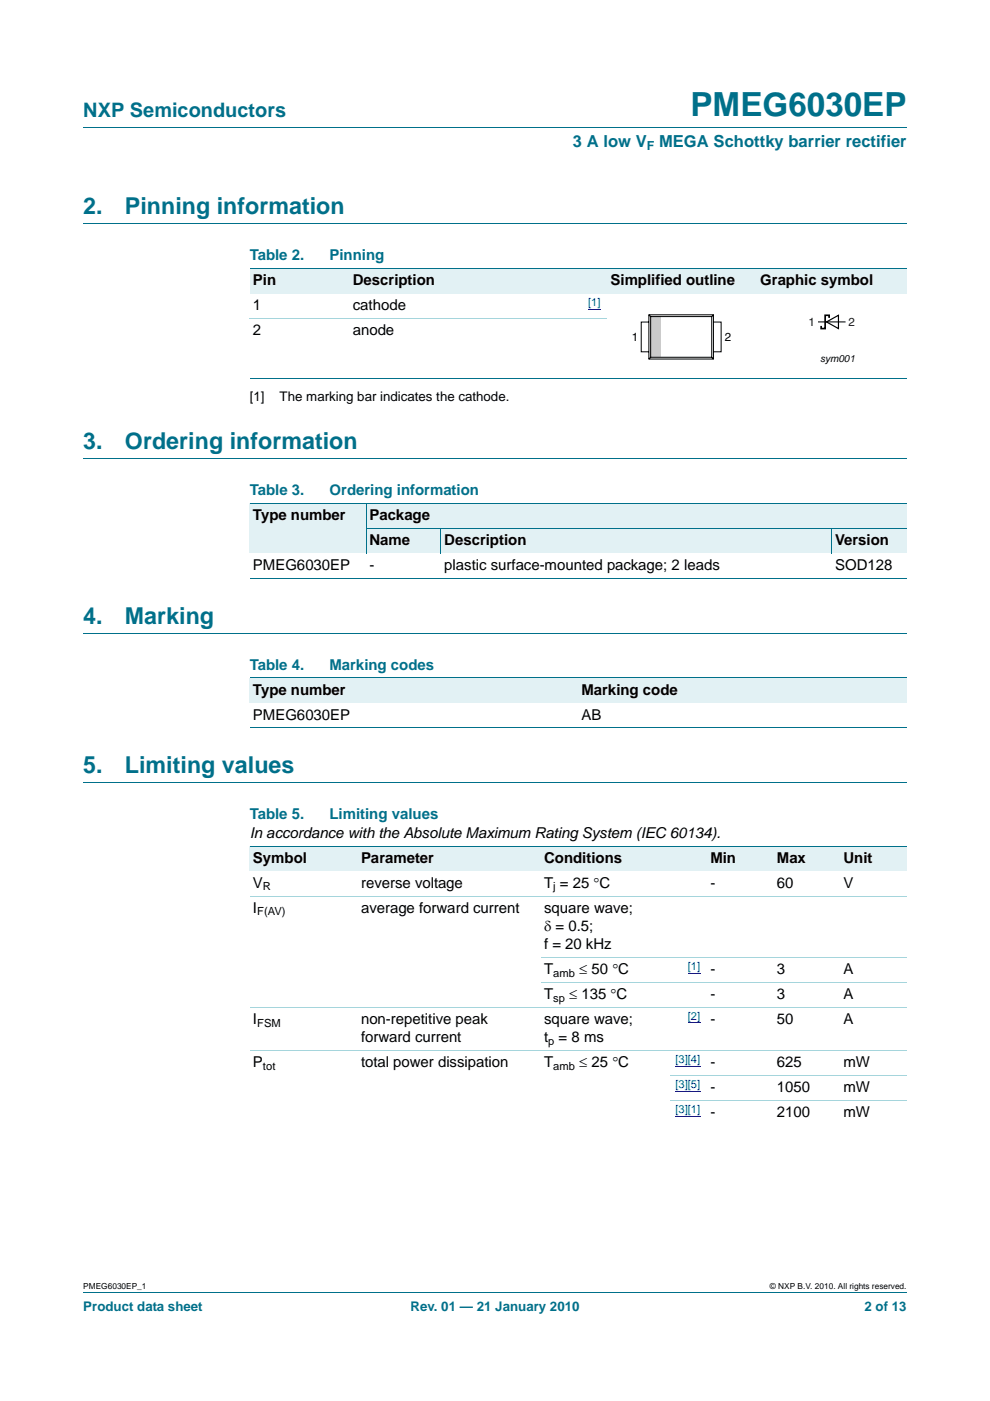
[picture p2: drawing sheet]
<svg xmlns="http://www.w3.org/2000/svg" width="210mm" height="297mm" viewBox="0 0 210 297" stroke-linecap="round" stroke-linejoin="round" font-family="sans-serif">
<defs><g id="words">
<text font-size="7" fill="#00708a" x="146.5" y="24.6">PMEG6030EP</text>
<g font-size="4.9" fill="#00708a">
<text x="17.7" y="45.4">2.</text>
<text x="26.5" y="45.4">Pinning information</text>
<text x="17.7" y="95.2">3.</text>
<text x="26.5" y="95.2">Ordering information</text>
<text x="17.7" y="132.2">4.</text>
<text x="26.5" y="132.2">Marking</text>
<text x="17.7" y="164">5.</text>
<text x="26.5" y="164">Limiting values</text>
</g>
<text font-size="4.2" fill="#00708a" x="17.7" y="24.9">NXP Semiconductors</text>
<g font-size="3.5" fill="#00708a">
<text x="121.5" y="31.1">3 A low V</text>
<text x="139.8" y="31.1">MEGA Schottky barrier rectifier</text>
</g>
<g font-size="3.2" fill="#00708a">
<text x="53" y="55.2">Table 2.</text>
<text x="69.9" y="55.2">Pinning</text>
<text x="53" y="104.9">Table 3.</text>
<text x="69.9" y="104.9">Ordering information</text>
<text x="53" y="142">Table 4.</text>
<text x="69.9" y="142">Marking codes</text>
<text x="53" y="173.7">Table 5.</text>
<text x="69.9" y="173.7">Limiting values</text>
</g>
<g font-size="3.2">
<text x="53.7" y="60.5">Pin</text>
<text x="53.7" y="65.8">1</text>
<text x="74.8" y="60.5">Description</text>
<text x="74.8" y="65.8">cathode</text>
<text x="129.5" y="60.5">Simplified outline</text>
<text x="161.2" y="60.5">Graphic symbol</text>
<text x="53.7" y="71.1">2</text>
<text x="74.8" y="71.1">anode</text>
<text x="53.7" y="110.2">Type number</text>
<text x="78.4" y="110.2">Package</text>
<text x="78.4" y="115.5">Name</text>
<text x="94.2" y="115.5">Description</text>
<text x="177.1" y="115.5">Version</text>
<text x="53.7" y="120.8">PMEG6030EP</text>
<text x="78.4" y="120.8">-</text>
<text x="94.2" y="120.8">plastic surface-mounted package; 2 leads</text>
<text x="177.1" y="120.8">SOD128</text>
<text x="53.7" y="147.3">Type number</text>
<text x="123.3" y="147.3">Marking code</text>
<text x="53.7" y="152.6">PMEG6030EP</text>
<text x="123.3" y="152.6">AB</text>
<text x="53" y="177.6">In accordance with the Absolute Maximum Rating System (IEC 60134).</text>
<text x="53.7" y="182.9">Symbol</text>
<text x="76.6" y="182.9">Parameter</text>
<text x="115.4" y="182.9">Conditions</text>
<text x="150.7" y="182.9">Min</text>
<text x="164.8" y="182.9">Max</text>
<text x="178.9" y="182.9">Unit</text>
<text x="53.7" y="188.2">V</text>
<text x="76.6" y="188.2">reverse voltage</text>
<text x="115.4" y="188.2">T = 25 °C</text>
<text x="150.7" y="188.2">-</text>
<text x="164.8" y="188.2">60</text>
<text x="178.9" y="188.2">V</text>
<text x="53.7" y="193.5">I</text>
<text x="76.6" y="193.5">average forward current</text>
<text x="115.4" y="193.5">square wave;</text>
<text x="115.4" y="197.4">δ = 0.5;</text>
<text x="115.4" y="201.3">f = 20 kHz</text>
<text x="115.4" y="206.5">T</text>
<text x="122.8" y="206.5">≤ 50 °C</text>
<text x="150.7" y="206.5">-</text>
<text x="164.8" y="206.5">3</text>
<text x="178.9" y="206.5">A</text>
<text x="115.4" y="211.8">T</text>
<text x="120.7" y="211.8">≤ 135 °C</text>
<text x="150.7" y="211.8">-</text>
<text x="164.8" y="211.8">3</text>
<text x="178.9" y="211.8">A</text>
<text x="53.7" y="217.1">I</text>
<text x="76.6" y="217.1">non-repetitive peak</text>
<text x="76.6" y="221">forward current</text>
<text x="115.4" y="217.1">square wave;</text>
<text x="115.4" y="221">t = 8 ms</text>
<text x="150.7" y="217.1">-</text>
<text x="164.8" y="217.1">50</text>
<text x="178.9" y="217.1">A</text>
<text x="53.7" y="226.3">P</text>
<text x="76.6" y="226.3">total power dissipation</text>
<text x="115.4" y="226.3">T</text>
<text x="122.8" y="226.3">≤ 25 °C</text>
<text x="150.7" y="226.3">-</text>
<text x="164.8" y="226.3">625</text>
<text x="178.9" y="226.3">mW</text>
<text x="150.7" y="231.6">-</text>
<text x="164.8" y="231.6">1050</text>
<text x="178.9" y="231.6">mW</text>
<text x="150.7" y="236.9">-</text>
<text x="164.8" y="236.9">2100</text>
<text x="178.9" y="236.9">mW</text>
</g>
<g font-size="2.8">
<text x="53" y="85">[1]</text>
<text x="59.3" y="85">The marking bar indicates the cathode.</text>
</g>
<g font-size="2.8" fill="#00708a">
<text x="17.7" y="277.9">Product data sheet</text>
<text x="87.1" y="277.9">Rev. 01 — 21 January 2010</text>
<text x="183.4" y="277.9">2 of 13</text>
</g>
<text font-size="2.6" fill="#00708a" x="137.2" y="31.7">F</text>
<g font-size="2.5" fill="#231f20">
<text x="171.5" y="69.1">1</text>
<text x="180" y="69.1">2</text>
</g>
<g font-size="2.5">
<text x="134" y="72.3">1</text>
<text x="153.7" y="72.3">2</text>
</g>
<g font-size="2.4" fill="#00f">
<text x="124.7" y="64.8">[1]</text>
<text x="145.9" y="205.6">[1]</text>
<text x="145.9" y="216.2">[2]</text>
<text x="143.3" y="225.4">[3][4]</text>
<text x="143.3" y="230.7">[3][5]</text>
<text x="143.3" y="235.9">[3][1]</text>
</g>
<g font-size="2.4">
<text x="55.8" y="188.8">R</text>
<text x="117.3" y="188.8">j</text>
<text x="54.5" y="194.1">F(AV)</text>
<text x="117.3" y="207.1">amb</text>
<text x="117.3" y="212.4">sp</text>
<text x="54.5" y="217.7">FSM</text>
<text x="116.3" y="221.6">p</text>
<text x="55.8" y="226.9">tot</text>
<text x="117.3" y="226.9">amb</text>
</g>
<text font-size="2.1" x="173.9" y="76.7">sym001</text>
<g font-size="1.8">
<text x="17.7" y="273.3">PMEG6030EP_1</text>
<text x="163.3" y="273.3">© NXP B.V. 2010. All rights reserved.</text>
</g>
</g></defs>
<path d="M17.7 27h174.6M17.7 47.4h174.6M17.7 97.2h174.6M17.7 134.2h174.6M17.7 166h174.6M17.7 273.9h174.6" fill="none" stroke="#00708a" stroke-width=".21"/>
<g fill="#e2f1f4">
<path d="M53 57h21.1v5.3h-21.1z"/>
<path d="M74.1 57h44.1v5.3h-44.1z"/>
<path d="M118.2 57h10.6v5.3h-10.6z"/>
<path d="M128.8 57h31.7v5.3h-31.7z"/>
<path d="M160.5 57h31.8v5.3h-31.8z"/>
</g>
<path d="M124.7 65.5h2.7" fill="none" stroke="#00f" stroke-width=".21"/>
<path d="M53 57h139.3M53 80.2h139.3" fill="none" stroke="#00708a" stroke-width=".21"/>
<path d="M53 67.5h75.8" fill="none" stroke="#a5d5dc" stroke-width=".21"/>
<path d="M138 67.1h2.2v8.7h-2.2z" fill="#ccc"/>
<path d="M137.6 66.8h13.7v9.3h-13.7zM137.6 68.3h-1.6v6.3h1.6M137.6 66.8l.4 .3M138 67.1h13v8.7h-13zM138 75.8l-.4 .3M151 75.8l.3 .3M151.3 68.3h1.7v6.3h-1.7M151.3 66.8l-.3 .3M173.6 68.3h5.6" fill="none" stroke="#000" stroke-width=".21"/>
<path d="M175.3 68.3l2.5-1.5v2.9z" fill="none" stroke="#000" stroke-width=".25"/>
<path d="M175.9 67.4v-.6h-.9v2.9h-.8v-.6" fill="none" stroke="#000" stroke-width=".35"/>
<g fill="#e2f1f4">
<path d="M53 106.7h24.6v10.6h-24.6z"/>
<path d="M77.6 106.7h114.7v5.3h-114.7z"/>
<path d="M77.6 112h15.9v5.3h-15.9z"/>
<path d="M93.5 112h82.9v5.3h-82.9z"/>
<path d="M176.4 112h15.9v5.3h-15.9z"/>
</g>
<path d="M53 106.7h139.3M77.6 112h114.7M77.6 106.7v10.6M93.5 112v5.3M176.4 112v5.3M53 122.6h139.3" fill="none" stroke="#00708a" stroke-width=".21"/>
<g fill="#e2f1f4">
<path d="M53 143.7h69.6v5.3h-69.6z"/>
<path d="M122.6 143.7h69.7v5.3h-69.7z"/>
</g>
<path d="M53 143.7h139.3M53 154.3h139.3" fill="none" stroke="#00708a" stroke-width=".21"/>
<g fill="#e2f1f4">
<path d="M53 179.4h22.9v5.3h-22.9z"/>
<path d="M75.9 179.4h38.8v5.3h-38.8z"/>
<path d="M114.7 179.4h27.5v5.3h-27.5z"/>
<path d="M142.2 179.4h7.8v5.3h-7.8z"/>
<path d="M150 179.4h14.1v5.3h-14.1z"/>
<path d="M164.1 179.4h14.1v5.3h-14.1z"/>
<path d="M178.2 179.4h14.1v5.3h-14.1z"/>
</g>
<path d="M145.9 206.3h2.6M145.9 216.9h2.6M143.3 226.1h5.2M143.3 231.4h5.2M143.3 236.6h5.2" fill="none" stroke="#00f" stroke-width=".21"/>
<path d="M53 179.4h139.3" fill="none" stroke="#00708a" stroke-width=".21"/>
<path d="M53 190h139.3M53 213.6h139.3M114.7 203h77.6M114.7 208.3h77.6M53 222.8h139.3M142.2 228.1h50.1M142.2 233.4h50.1" fill="none" stroke="#a5d5dc" stroke-width=".21"/>
<use href="#words"/>
</svg>
